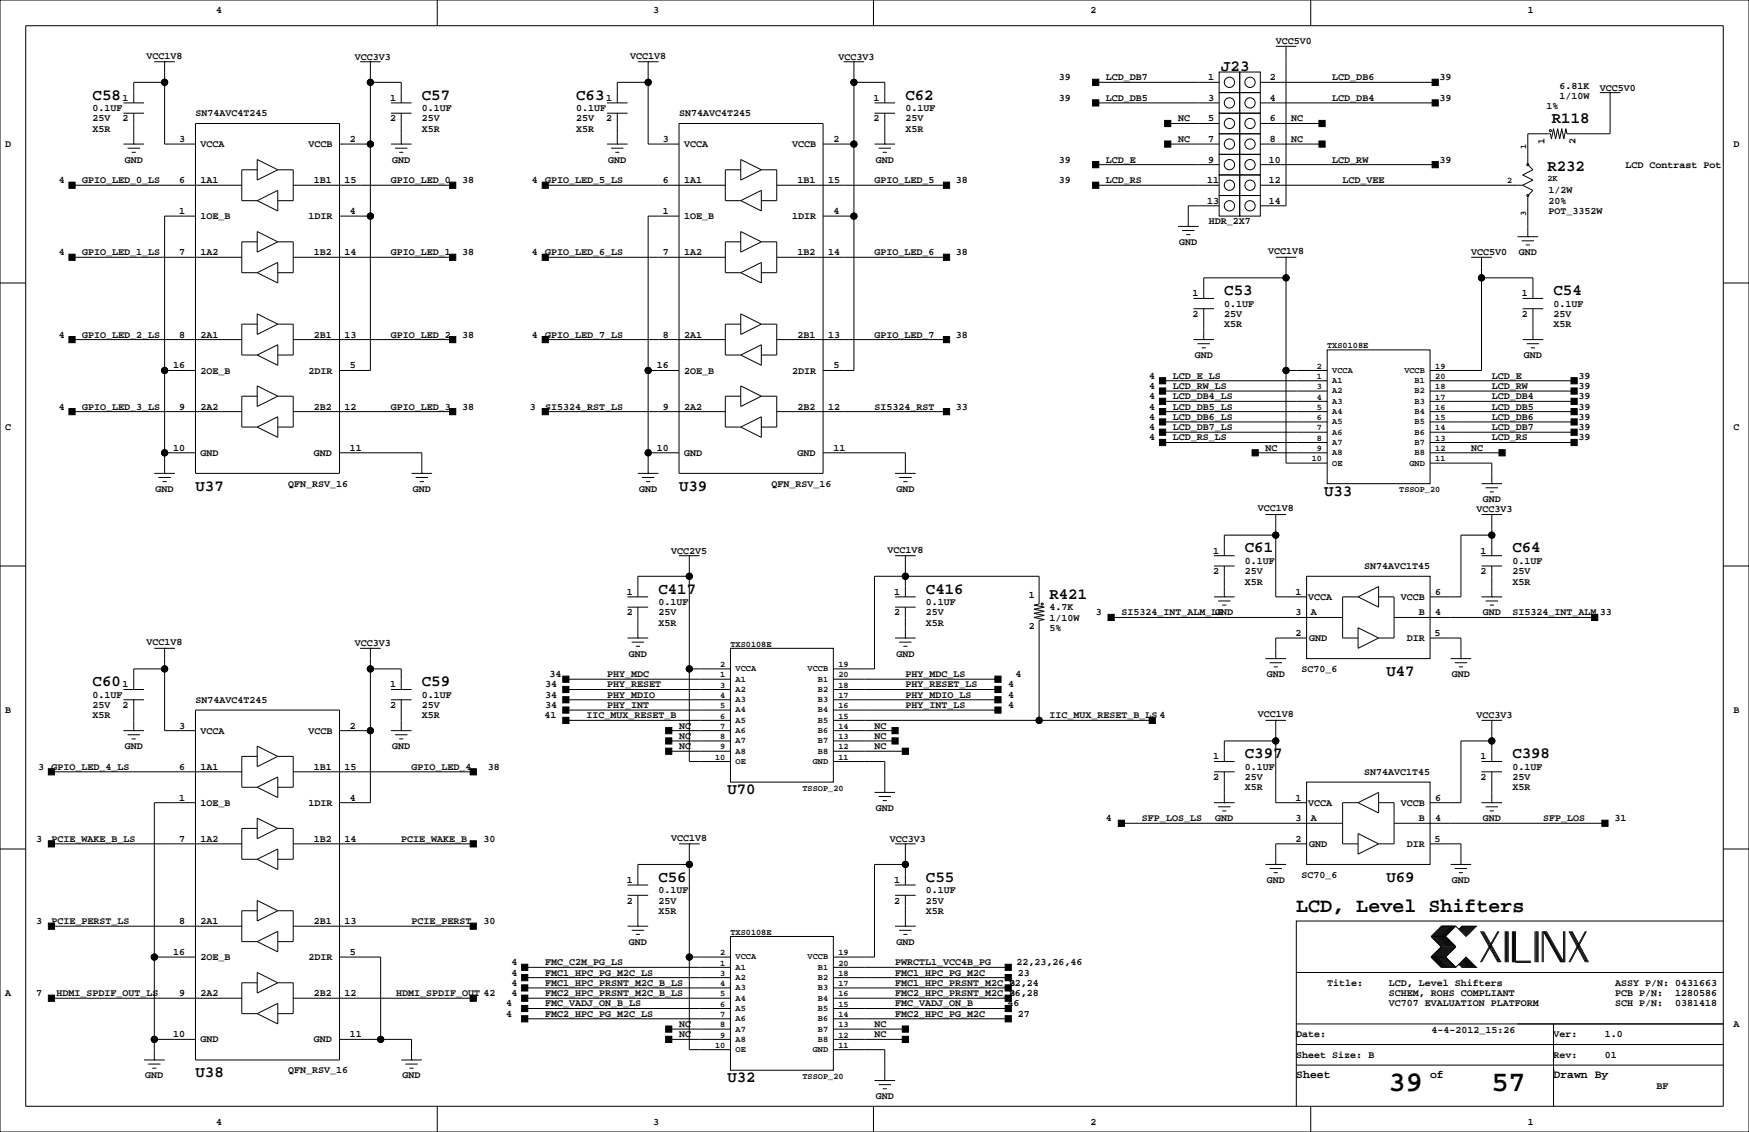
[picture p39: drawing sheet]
<svg xmlns="http://www.w3.org/2000/svg" width="432mm" height="279mm" viewBox="0 0 432 279" stroke-linecap="round" stroke-linejoin="round" font-family="sans-serif">
<defs><g id="words">
<g font-size="7.1">
<text x="342.8" y="269.3">39</text>
<text x="368.2" y="269.3">57</text>
</g>
<text font-size="4.9" x="320" y="225.1">LCD, Level Shifters</text>
<g font-size="3.9">
<text x="301.5" y="17.5">J23</text>
<text x="22.9" y="24.6">C58</text>
<text x="104.1" y="24.6">C57</text>
<text x="142.2" y="24.6">C63</text>
<text x="223.5" y="24.6">C62</text>
<text x="383.1" y="30.5">R118</text>
<text x="382" y="42.1">R232</text>
<text x="302.3" y="72.9">C53</text>
<text x="383.5" y="72.9">C54</text>
<text x="48.3" y="121.1">U37</text>
<text x="167.6" y="121.1">U39</text>
<text x="326.9" y="122.4">U33</text>
<text x="307.3" y="136.4">C61</text>
<text x="373.4" y="136.4">C64</text>
<text x="162.6" y="146.5">C417</text>
<text x="228.6" y="146.5">C416</text>
<text x="259.1" y="147.8">R421</text>
<text x="342.3" y="166.8">U47</text>
<text x="22.9" y="169.4">C60</text>
<text x="104.1" y="169.4">C59</text>
<text x="307.3" y="187.2">C397</text>
<text x="373.4" y="187.2">C398</text>
<text x="179.6" y="196.1">U70</text>
<text x="162.6" y="217.6">C56</text>
<text x="228.6" y="217.6">C55</text>
<text x="342.3" y="217.6">U69</text>
<text x="48.3" y="265.9">U38</text>
<text x="179.6" y="267.2">U32</text>
</g>
<g font-size="2.8">
<text x="320" y="266.1">Sheet</text>
<text x="353.1" y="266.1">of</text>
<text x="383.5" y="266.1">Drawn By</text>
</g>
<g font-size="2.5">
<text x="53.3" y="3.3">4</text>
<text x="161.3" y="3.3">3</text>
<text x="269.2" y="3.3">2</text>
<text x="377.2" y="3.3">1</text>
<text x="315" y="10.9">VCC5V0</text>
<text x="36.2" y="14.5">VCC1V8</text>
<text x="87.6" y="14.7">VCC3V3</text>
<text x="155.6" y="14.5">VCC1V8</text>
<text x="207" y="14.7">VCC3V3</text>
<text x="261.4" y="19.8">39</text>
<text x="273.1" y="19.8">LCD_DB7</text>
<text x="298.2" y="19.8">1</text>
<text x="313.5" y="19.8">2</text>
<text x="328.9" y="19.8">LCD_DB6</text>
<text x="355.4" y="19.8">39</text>
<text x="385" y="21.9">6.81K</text>
<text x="395" y="22.4">VCC5V0</text>
<text x="22.9" y="27.4">0.1UF</text>
<text x="22.9" y="30">25V</text>
<text x="30.3" y="24.9">1</text>
<text x="30.3" y="30">2</text>
<text x="48.3" y="28.7">SN74AVC4T245</text>
<text x="96.3" y="30">2</text>
<text x="96.3" y="24.9">1</text>
<text x="104.1" y="30">25V</text>
<text x="104.1" y="27.4">0.1UF</text>
<text x="142.2" y="27.4">0.1UF</text>
<text x="142.2" y="30">25V</text>
<text x="149.6" y="24.9">1</text>
<text x="149.6" y="30">2</text>
<text x="167.6" y="28.7">SN74AVC4T245</text>
<text x="215.7" y="30">2</text>
<text x="215.7" y="24.9">1</text>
<text x="223.5" y="30">25V</text>
<text x="223.5" y="27.4">0.1UF</text>
<text x="261.4" y="24.9">39</text>
<text x="273.1" y="24.9">LCD_DB5</text>
<text x="290.8" y="30">NC</text>
<text x="298.2" y="30">5</text>
<text x="298.2" y="24.9">3</text>
<text x="313.5" y="30">6</text>
<text x="313.5" y="24.9">4</text>
<text x="318.8" y="30">NC</text>
<text x="328.9" y="24.9">LCD_DB4</text>
<text x="355.4" y="24.9">39</text>
<text x="381.8" y="27">1%</text>
<text x="385" y="24.5">1/10W</text>
<text x="22.9" y="32.5">X5R</text>
<text x="44.2" y="35.1">3</text>
<text x="86.4" y="35.1">2</text>
<text x="104.1" y="32.5">X5R</text>
<text x="142.2" y="32.5">X5R</text>
<text x="163.6" y="35.1">3</text>
<text x="205.7" y="35.1">2</text>
<text x="223.5" y="32.5">X5R</text>
<text x="290.8" y="35.1">NC</text>
<text x="298.2" y="35.1">7</text>
<text x="313.5" y="35.1">8</text>
<text x="318.8" y="35.1">NC</text>
<text x="381.3" y="35.6" transform="rotate(-90 381.3 35.6)">1</text>
<text x="389" y="35.6" transform="rotate(-90 389 35.6)">2</text>
<text x="1.3" y="36.3">D</text>
<text x="30.8" y="40.1">GND</text>
<text x="49.5" y="36.3">VCCA</text>
<text x="76.2" y="36.3">VCCB</text>
<text x="96.8" y="40.1">GND</text>
<text x="150.2" y="40.1">GND</text>
<text x="168.9" y="36.3">VCCA</text>
<text x="195.6" y="36.3">VCCB</text>
<text x="216.2" y="40.1">GND</text>
<text x="261.4" y="40.1">39</text>
<text x="273.1" y="40.1">LCD_E</text>
<text x="298.2" y="40.1">9</text>
<text x="313.3" y="40.1">10</text>
<text x="328.9" y="40.1">LCD_RW</text>
<text x="355.4" y="40.1">39</text>
<text x="401.3" y="41.4">LCD Contrast Pot</text>
<text x="428" y="36.3">D</text>
<text x="14.5" y="45.2">4</text>
<text x="20.3" y="45.2">GPIO_LED_0_LS</text>
<text x="44.2" y="45.2">6</text>
<text x="49.5" y="45.2">1A1</text>
<text x="77.5" y="45.2">1B1</text>
<text x="85.1" y="45.2">15</text>
<text x="96.5" y="45.2">GPIO_LED_0</text>
<text x="114.1" y="45.2">38</text>
<text x="131.3" y="45.2">4</text>
<text x="134.6" y="45.2">GPIO_LED_5_LS</text>
<text x="163.6" y="45.2">6</text>
<text x="168.9" y="45.2">1A1</text>
<text x="196.8" y="45.2">1B1</text>
<text x="204.5" y="45.2">15</text>
<text x="215.9" y="45.2">GPIO_LED_5</text>
<text x="236" y="45.2">38</text>
<text x="261.4" y="45.2">39</text>
<text x="273.1" y="45.2">LCD_RS</text>
<text x="298" y="45.2">11</text>
<text x="313.3" y="45.2">12</text>
<text x="331.5" y="45.2">LCD_VEE</text>
<text x="382.3" y="47.8">1/2W</text>
<text x="44.2" y="52.8">1</text>
<text x="86.4" y="52.8">4</text>
<text x="163.6" y="52.8">1</text>
<text x="205.7" y="52.8">4</text>
<text x="298" y="50.3">13</text>
<text x="313.3" y="50.3">14</text>
<text x="382.3" y="50.3">20%</text>
<text x="382.3" y="52.8">POT_3352W</text>
<text x="49.5" y="54.1">1OE_B</text>
<text x="76.2" y="54.1">1DIR</text>
<text x="168.9" y="54.1">1OE_B</text>
<text x="195.6" y="54.1">1DIR</text>
<text x="298.5" y="55.4">HDR_2X7</text>
<text x="14.5" y="63">4</text>
<text x="20.3" y="63">GPIO_LED_1_LS</text>
<text x="44.2" y="63">7</text>
<text x="49.5" y="63">1A2</text>
<text x="77.5" y="63">1B2</text>
<text x="85.1" y="63">14</text>
<text x="96.5" y="63">GPIO_LED_1</text>
<text x="114.1" y="63">38</text>
<text x="131.3" y="63">4</text>
<text x="134.6" y="63">GPIO_LED_6_LS</text>
<text x="163.6" y="63">7</text>
<text x="168.9" y="63">1A2</text>
<text x="196.8" y="63">1B2</text>
<text x="204.5" y="63">14</text>
<text x="215.9" y="63">GPIO_LED_6</text>
<text x="236" y="63">38</text>
<text x="291.1" y="60.5">GND</text>
<text x="313.1" y="62.7">VCC1V8</text>
<text x="363.2" y="63">VCC5V0</text>
<text x="375" y="63">GND</text>
<text x="294.4" y="73.2">1</text>
<text x="302.3" y="75.7">0.1UF</text>
<text x="375.7" y="73.2">1</text>
<text x="383.5" y="75.7">0.1UF</text>
<text x="14.5" y="83.3">4</text>
<text x="20.3" y="83.3">GPIO_LED_2_LS</text>
<text x="44.2" y="83.3">8</text>
<text x="49.5" y="83.3">2A1</text>
<text x="77.5" y="83.3">2B1</text>
<text x="85.1" y="83.3">13</text>
<text x="96.5" y="83.3">GPIO_LED_2</text>
<text x="114.1" y="83.3">38</text>
<text x="131.3" y="83.3">4</text>
<text x="134.6" y="83.3">GPIO_LED_7_LS</text>
<text x="163.6" y="83.3">8</text>
<text x="168.9" y="83.3">2A1</text>
<text x="196.8" y="83.3">2B1</text>
<text x="204.5" y="83.3">13</text>
<text x="215.9" y="83.3">GPIO_LED_7</text>
<text x="236" y="83.3">38</text>
<text x="294.4" y="78.2">2</text>
<text x="302.3" y="80.8">X5R</text>
<text x="302.3" y="78.2">25V</text>
<text x="375.7" y="78.2">2</text>
<text x="383.5" y="78.2">25V</text>
<text x="383.5" y="80.8">X5R</text>
<text x="295" y="88.4">GND</text>
<text x="376.2" y="88.4">GND</text>
<text x="42.8" y="90.9">16</text>
<text x="49.5" y="92.2">2OE_B</text>
<text x="76.2" y="92.2">2DIR</text>
<text x="86.4" y="90.9">5</text>
<text x="162.1" y="90.9">16</text>
<text x="168.9" y="92.2">2OE_B</text>
<text x="195.6" y="92.2">2DIR</text>
<text x="205.7" y="90.9">5</text>
<text x="283.7" y="93.5">4</text>
<text x="289.6" y="93.5">LCD_E_LS</text>
<text x="368.3" y="93.5">LCD_E</text>
<text x="389.7" y="93.5">39</text>
<text x="14.5" y="101.1">4</text>
<text x="20.3" y="101.1">GPIO_LED_3_LS</text>
<text x="44.2" y="101.1">9</text>
<text x="49.5" y="101.1">2A2</text>
<text x="77.5" y="101.1">2B2</text>
<text x="85.1" y="101.1">12</text>
<text x="96.5" y="101.1">GPIO_LED_3</text>
<text x="114.1" y="101.1">38</text>
<text x="130.8" y="101.1">3</text>
<text x="134.6" y="101.1">SI5324_RST_LS</text>
<text x="163.6" y="101.1">9</text>
<text x="168.9" y="101.1">2A2</text>
<text x="196.8" y="101.1">2B2</text>
<text x="204.5" y="101.1">12</text>
<text x="215.9" y="101.1">SI5324_RST</text>
<text x="236" y="101.1">33</text>
<text x="283.7" y="96">4</text>
<text x="283.7" y="98.6">4</text>
<text x="283.7" y="101.1">4</text>
<text x="289.6" y="96">LCD_RW_LS</text>
<text x="289.6" y="98.6">LCD_DB4_LS</text>
<text x="289.6" y="101.1">LCD_DB5_LS</text>
<text x="368.3" y="101.1">LCD_DB5</text>
<text x="368.3" y="98.6">LCD_DB4</text>
<text x="368.3" y="96">LCD_RW</text>
<text x="389.7" y="101.1">39</text>
<text x="389.7" y="98.6">39</text>
<text x="389.7" y="96">39</text>
<text x="1.3" y="106.2">C</text>
<text x="283.7" y="103.6">4</text>
<text x="283.7" y="106.2">4</text>
<text x="289.6" y="103.6">LCD_DB6_LS</text>
<text x="289.6" y="106.2">LCD_DB7_LS</text>
<text x="368.3" y="106.2">LCD_DB7</text>
<text x="368.3" y="103.6">LCD_DB6</text>
<text x="389.7" y="106.2">39</text>
<text x="389.7" y="103.6">39</text>
<text x="428" y="106.2">C</text>
<text x="42.8" y="111.3">10</text>
<text x="49.5" y="112.5">GND</text>
<text x="77.5" y="112.5">GND</text>
<text x="86.4" y="111.3">11</text>
<text x="162.1" y="111.3">10</text>
<text x="168.9" y="112.5">GND</text>
<text x="196.8" y="112.5">GND</text>
<text x="205.7" y="111.3">11</text>
<text x="283.7" y="108.7">4</text>
<text x="289.6" y="108.7">LCD_RS_LS</text>
<text x="312.4" y="111.3">NC</text>
<text x="363.2" y="111.3">NC</text>
<text x="368.3" y="108.7">LCD_RS</text>
<text x="389.7" y="108.7">39</text>
<text x="38.4" y="121.4">GND</text>
<text x="71.1" y="120.1">QFN_RSV_16</text>
<text x="101.9" y="121.4">GND</text>
<text x="157.8" y="121.4">GND</text>
<text x="190.5" y="120.1">QFN_RSV_16</text>
<text x="221.3" y="121.4">GND</text>
<text x="366.1" y="124">GND</text>
<text x="310.5" y="126.2">VCC1V8</text>
<text x="364.5" y="126.5">VCC3V3</text>
<text x="165.7" y="136.7">VCC2V5</text>
<text x="219.1" y="136.4">VCC1V8</text>
<text x="299.5" y="136.7">1</text>
<text x="365.5" y="136.7">1</text>
<text x="299.5" y="141.7">2</text>
<text x="307.3" y="139.2">0.1UF</text>
<text x="307.3" y="141.7">25V</text>
<text x="336.8" y="140.5">SN74AVC1T45</text>
<text x="365.5" y="141.7">2</text>
<text x="373.4" y="141.7">25V</text>
<text x="373.4" y="139.2">0.1UF</text>
<text x="154.7" y="146.8">1</text>
<text x="162.6" y="149.4">0.1UF</text>
<text x="220.8" y="146.8">1</text>
<text x="228.6" y="149.4">0.1UF</text>
<text x="254" y="147.7">1</text>
<text x="307.3" y="144.3">X5R</text>
<text x="319.8" y="146.8">1</text>
<text x="323" y="148.1">VCCA</text>
<text x="345.9" y="148.1">VCCB</text>
<text x="354.3" y="146.8">6</text>
<text x="373.4" y="144.3">X5R</text>
<text x="154.7" y="151.9">2</text>
<text x="162.6" y="151.9">25V</text>
<text x="162.6" y="154.4">X5R</text>
<text x="220.8" y="151.9">2</text>
<text x="228.6" y="154.4">X5R</text>
<text x="228.6" y="151.9">25V</text>
<text x="254" y="155.3">2</text>
<text x="259.1" y="155.7">5%</text>
<text x="259.1" y="153.2">1/10W</text>
<text x="259.1" y="150.6">4.7K</text>
<text x="270.5" y="151.9">3</text>
<text x="276.9" y="151.9">SI5324_INT_ALM_LS</text>
<text x="300" y="151.9">GND</text>
<text x="319.8" y="151.9">3</text>
<text x="323.6" y="151.9">A</text>
<text x="350.3" y="151.9">B</text>
<text x="354.3" y="151.9">4</text>
<text x="366.1" y="151.9">GND</text>
<text x="373.4" y="151.9">SI5324_INT_ALM 33</text>
<text x="36.2" y="159.3">VCC1V8</text>
<text x="87.6" y="159.5">VCC3V3</text>
<text x="319.8" y="157">2</text>
<text x="323.2" y="158.2">GND</text>
<text x="347.3" y="158.2">DIR</text>
<text x="354.1" y="157">5</text>
<text x="135.7" y="167.1">34</text>
<text x="149.9" y="167.1">PHY_MDC</text>
<text x="155.3" y="162.1">GND</text>
<text x="221.3" y="162.1">GND</text>
<text x="223.5" y="167.1">PHY_MDC_LS</text>
<text x="250.7" y="167.1">4</text>
<text x="312.7" y="167.1">GND</text>
<text x="321.3" y="165.9">SC70_6</text>
<text x="358.5" y="167.1">GND</text>
<text x="22.9" y="172.2">0.1UF</text>
<text x="30.3" y="169.7">1</text>
<text x="48.3" y="173.5">SN74AVC4T245</text>
<text x="96.3" y="169.7">1</text>
<text x="104.1" y="172.2">0.1UF</text>
<text x="134.6" y="169.7">34</text>
<text x="134.6" y="172.2">34</text>
<text x="149.9" y="169.7">PHY_RESET</text>
<text x="149.9" y="172.2">PHY_MDIO</text>
<text x="223.5" y="172.2">PHY_MDIO_LS</text>
<text x="223.5" y="169.7">PHY_RESET_LS</text>
<text x="248.9" y="172.2">4</text>
<text x="248.9" y="169.7">4</text>
<text x="1.3" y="176">B</text>
<text x="22.9" y="174.8">25V</text>
<text x="22.9" y="177.3">X5R</text>
<text x="30.3" y="174.8">2</text>
<text x="44.2" y="179.8">3</text>
<text x="86.4" y="179.8">2</text>
<text x="96.3" y="174.8">2</text>
<text x="104.1" y="177.3">X5R</text>
<text x="104.1" y="174.8">25V</text>
<text x="134.4" y="177.3">41</text>
<text x="134.6" y="174.8">34</text>
<text x="144.8" y="177.3">IIC_MUX_RESET_B</text>
<text x="149.9" y="174.8">PHY_INT</text>
<text x="167.6" y="179.8">NC</text>
<text x="215.9" y="179.8">NC</text>
<text x="223.5" y="174.8">PHY_INT_LS</text>
<text x="248.9" y="174.8">4</text>
<text x="259.1" y="177.3">IIC_MUX_RESET_B_LS 4</text>
<text x="310.5" y="177">VCC1V8</text>
<text x="364.5" y="177.3">VCC3V3</text>
<text x="428" y="176">B</text>
<text x="30.8" y="184.9">GND</text>
<text x="49.5" y="181.1">VCCA</text>
<text x="76.2" y="181.1">VCCB</text>
<text x="96.8" y="184.9">GND</text>
<text x="167.6" y="182.4">NC</text>
<text x="167.6" y="184.9">NC</text>
<text x="215.9" y="184.9">NC</text>
<text x="215.9" y="182.4">NC</text>
<text x="9.4" y="190">3</text>
<text x="12.7" y="190">GPIO_LED_4_LS</text>
<text x="44.2" y="190">6</text>
<text x="49.5" y="190">1A1</text>
<text x="77.5" y="190">1B1</text>
<text x="85.1" y="190">15</text>
<text x="101.6" y="190">GPIO_LED_4</text>
<text x="120.4" y="190">38</text>
<text x="299.5" y="187.5">1</text>
<text x="307.3" y="190">0.1UF</text>
<text x="336.8" y="191.3">SN74AVC1T45</text>
<text x="365.5" y="187.5">1</text>
<text x="373.4" y="190">0.1UF</text>
<text x="44.2" y="197.6">1</text>
<text x="86.4" y="197.6">4</text>
<text x="299.5" y="192.5">2</text>
<text x="307.3" y="195.1">X5R</text>
<text x="307.3" y="192.5">25V</text>
<text x="319.8" y="197.6">1</text>
<text x="354.3" y="197.6">6</text>
<text x="365.5" y="192.5">2</text>
<text x="373.4" y="192.5">25V</text>
<text x="373.4" y="195.1">X5R</text>
<text x="49.5" y="198.9">1OE_B</text>
<text x="76.2" y="198.9">1DIR</text>
<text x="216.2" y="200.2">GND</text>
<text x="273.1" y="202.7">4</text>
<text x="281.9" y="202.7">SFP_LOS_LS</text>
<text x="300" y="202.7">GND</text>
<text x="319.8" y="202.7">3</text>
<text x="323" y="198.9">VCCA</text>
<text x="323.6" y="202.7">A</text>
<text x="345.9" y="198.9">VCCB</text>
<text x="350.3" y="202.7">B</text>
<text x="354.3" y="202.7">4</text>
<text x="366.1" y="202.7">GND</text>
<text x="381" y="202.7">SFP_LOS</text>
<text x="398.6" y="202.7">31</text>
<text x="8.9" y="207.8">3</text>
<text x="12.7" y="207.8">PCIE_WAKE_B_LS</text>
<text x="44.2" y="207.8">7</text>
<text x="49.5" y="207.8">1A2</text>
<text x="77.5" y="207.8">1B2</text>
<text x="85.1" y="207.8">14</text>
<text x="99.1" y="207.8">PCIE_WAKE_B</text>
<text x="119.4" y="207.8">30</text>
<text x="165.7" y="207.5">VCC1V8</text>
<text x="219.7" y="207.8">VCC3V3</text>
<text x="319.8" y="207.8">2</text>
<text x="323.2" y="209">GND</text>
<text x="347.3" y="209">DIR</text>
<text x="354.1" y="207.8">5</text>
<text x="154.7" y="217.9">1</text>
<text x="162.6" y="220.5">0.1UF</text>
<text x="220.8" y="217.9">1</text>
<text x="228.6" y="220.5">0.1UF</text>
<text x="312.7" y="217.9">GND</text>
<text x="321.3" y="216.7">SC70_6</text>
<text x="358.5" y="217.9">GND</text>
<text x="154.7" y="223">2</text>
<text x="162.6" y="223">25V</text>
<text x="162.6" y="225.6">X5R</text>
<text x="220.8" y="223">2</text>
<text x="228.6" y="225.6">X5R</text>
<text x="228.6" y="223">25V</text>
<text x="8.9" y="228.1">3</text>
<text x="12.7" y="228.1">PCIE_PERST_LS</text>
<text x="44.2" y="228.1">8</text>
<text x="49.5" y="228.1">2A1</text>
<text x="77.5" y="228.1">2B1</text>
<text x="85.1" y="228.1">13</text>
<text x="101.6" y="228.1">PCIE_PERST</text>
<text x="119.4" y="228.1">30</text>
<text x="155.3" y="233.2">GND</text>
<text x="221.3" y="233.2">GND</text>
<text x="42.8" y="235.7">16</text>
<text x="49.5" y="237">2OE_B</text>
<text x="76.2" y="237">2DIR</text>
<text x="86.4" y="235.7">5</text>
<text x="126.3" y="238.3">4</text>
<text x="134.6" y="238.3">FMC_C2M_PG_LS</text>
<text x="221" y="238.3">PWRCTL1_VCC4B_PG</text>
<text x="250.9" y="238.3">22,23,26,46</text>
<text x="1.3" y="245.9">A</text>
<text x="8.9" y="245.9">7</text>
<text x="14" y="245.9">HDMI_SPDIF_OUT_LS</text>
<text x="44.2" y="245.9">9</text>
<text x="49.5" y="245.9">2A2</text>
<text x="77.5" y="245.9">2B2</text>
<text x="85.1" y="245.9">12</text>
<text x="97.8" y="245.9">HDMI_SPDIF_OUT 42</text>
<text x="126.3" y="243.3">4</text>
<text x="126.3" y="245.9">4</text>
<text x="126.3" y="240.8">4</text>
<text x="134.6" y="243.3">FMC1_HPC_PRSNT_M2C_B_LS</text>
<text x="134.6" y="245.9">FMC2_HPC_PRSNT_M2C_B_LS</text>
<text x="134.6" y="240.8">FMC1_HPC_PG_M2C_LS</text>
<text x="221" y="245.9">FMC2_HPC_PRSNT_M2C_B</text>
<text x="221" y="243.3">FMC1_HPC_PRSNT_M2C_B</text>
<text x="221" y="240.8">FMC1_HPC_PG_M2C</text>
<text x="249" y="245.9">26,28</text>
<text x="249" y="243.3">22,24</text>
<text x="251.2" y="240.8">23</text>
<text x="327.7" y="243.3">Title:</text>
<text x="342.9" y="245.9">SCHEM, ROHS COMPLIANT</text>
<text x="342.9" y="243.3">LCD, Level Shifters</text>
<text x="398.8" y="243.3">ASSY P/N: 0431663</text>
<text x="398.8" y="245.9">PCB P/N:</text>
<text x="413.6" y="245.9">1280586</text>
<text x="125" y="251">4</text>
<text x="125" y="248.4">4</text>
<text x="134.6" y="251">FMC2_HPC_PG_M2C_LS</text>
<text x="134.6" y="248.4">FMC_VADJ_ON_B_LS</text>
<text x="221" y="248.4">FMC_VADJ_ON_B</text>
<text x="221" y="251">FMC2_HPC_PG_M2C</text>
<text x="248.7" y="248.4">46</text>
<text x="251.2" y="251">27</text>
<text x="342.9" y="248.4">VC707 EVALUATION PLATFORM</text>
<text x="398.8" y="248.4">SCH P/N:</text>
<text x="413.6" y="248.4">0381418</text>
<text x="42.8" y="256">10</text>
<text x="49.5" y="257.3">GND</text>
<text x="77.5" y="257.3">GND</text>
<text x="86.4" y="256">11</text>
<text x="167.6" y="253.5">NC</text>
<text x="167.6" y="256">NC</text>
<text x="215.9" y="253.5">NC</text>
<text x="215.9" y="256">NC</text>
<text x="320" y="256">Date:</text>
<text x="353.4" y="255">4-4-2012_15:26</text>
<text x="383.5" y="256">Ver:</text>
<text x="396.2" y="256">1.0</text>
<text x="428" y="253.5">A</text>
<text x="320" y="261.1">Sheet Size: B</text>
<text x="383.5" y="261.1">Rev:</text>
<text x="396.2" y="261.1">01</text>
<text x="35.9" y="266.2">GND</text>
<text x="71.1" y="264.9">QFN_RSV_16</text>
<text x="99.4" y="266.2">GND</text>
<text x="408.9" y="268.7">BF</text>
<text x="216.2" y="271.3">GND</text>
<text x="53.3" y="277.6">4</text>
<text x="161.3" y="277.6">3</text>
<text x="269.2" y="277.6">2</text>
<text x="377.2" y="277.6">1</text>
</g>
<g font-size="2.1">
<text x="376.8" y="36.8" transform="rotate(-90 376.8 36.8)">1</text>
<text x="372.1" y="45.3">2</text>
<text x="382" y="44.8">2K</text>
<text x="376.8" y="53.3" transform="rotate(-90 376.8 53.3)">3</text>
<text x="327.7" y="85.9">TXS0108E</text>
<text x="325.1" y="93.5">1</text>
<text x="325.1" y="91">2</text>
<text x="328.9" y="94.6">A1</text>
<text x="328.9" y="92">VCCA</text>
<text x="346.7" y="92">VCCB</text>
<text x="349.2" y="94.6">B1</text>
<text x="354.3" y="91">19</text>
<text x="354.3" y="93.5">20</text>
<text x="325.1" y="98.6">4</text>
<text x="325.1" y="101.2">5</text>
<text x="325.1" y="96.1">3</text>
<text x="328.9" y="99.7">A3</text>
<text x="328.9" y="97.1">A2</text>
<text x="349.2" y="97.1">B2</text>
<text x="349.2" y="99.7">B3</text>
<text x="354.3" y="96.1">18</text>
<text x="354.3" y="98.6">17</text>
<text x="354.3" y="101.2">16</text>
<text x="325.1" y="103.7">6</text>
<text x="325.1" y="106.2">7</text>
<text x="328.9" y="102.2">A4</text>
<text x="328.9" y="104.7">A5</text>
<text x="328.9" y="107.3">A6</text>
<text x="349.2" y="102.2">B4</text>
<text x="349.2" y="107.3">B6</text>
<text x="349.2" y="104.7">B5</text>
<text x="354.3" y="106.2">14</text>
<text x="354.3" y="103.7">15</text>
<text x="323.8" y="113.9">10</text>
<text x="325.1" y="111.3">9</text>
<text x="325.1" y="108.8">8</text>
<text x="328.9" y="112.4">A8</text>
<text x="328.9" y="109.8">A7</text>
<text x="349.2" y="109.8">B7</text>
<text x="349.2" y="112.4">B8</text>
<text x="354.3" y="108.8">13</text>
<text x="354.3" y="113.9">11</text>
<text x="354.3" y="111.3">12</text>
<text x="328.9" y="114.9">OE</text>
<text x="348" y="114.9">GND</text>
<text x="345.4" y="121.5">TSSOP_20</text>
<text x="180.3" y="159.6">TXS0108E</text>
<text x="177.8" y="167.2">1</text>
<text x="177.8" y="164.7">2</text>
<text x="181.6" y="165.7">VCCA</text>
<text x="199.4" y="165.7">VCCB</text>
<text x="207" y="164.7">19</text>
<text x="207" y="167.2">20</text>
<text x="177.8" y="172.3">4</text>
<text x="177.8" y="169.7">3</text>
<text x="181.6" y="173.3">A3</text>
<text x="181.6" y="168.2">A1</text>
<text x="181.6" y="170.8">A2</text>
<text x="201.9" y="168.2">B1</text>
<text x="201.9" y="170.8">B2</text>
<text x="201.9" y="173.3">B3</text>
<text x="207" y="169.7">18</text>
<text x="207" y="172.3">17</text>
<text x="177.8" y="174.8">5</text>
<text x="177.8" y="177.4">6</text>
<text x="177.8" y="179.9">7</text>
<text x="181.6" y="175.9">A4</text>
<text x="181.6" y="178.4">A5</text>
<text x="201.9" y="175.9">B4</text>
<text x="201.9" y="178.4">B5</text>
<text x="207" y="174.8">16</text>
<text x="207" y="179.9">14</text>
<text x="207" y="177.4">15</text>
<text x="177.8" y="185">9</text>
<text x="177.8" y="182.4">8</text>
<text x="181.6" y="183.5">A7</text>
<text x="181.6" y="180.9">A6</text>
<text x="201.9" y="180.9">B6</text>
<text x="201.9" y="183.5">B7</text>
<text x="207" y="182.4">13</text>
<text x="207" y="185">12</text>
<text x="176.5" y="187.5">10</text>
<text x="181.6" y="186">A8</text>
<text x="181.6" y="188.6">OE</text>
<text x="200.7" y="188.6">GND</text>
<text x="201.9" y="186">B8</text>
<text x="207" y="187.5">11</text>
<text x="198.1" y="195.1">TSSOP_20</text>
<text x="180.3" y="230.7">TXS0108E</text>
<text x="177.8" y="238.3">1</text>
<text x="177.8" y="235.8">2</text>
<text x="181.6" y="239.4">A1</text>
<text x="181.6" y="236.8">VCCA</text>
<text x="199.4" y="236.8">VCCB</text>
<text x="201.9" y="239.4">B1</text>
<text x="207" y="235.8">19</text>
<text x="207" y="238.3">20</text>
<text x="177.8" y="243.4">4</text>
<text x="177.8" y="245.9">5</text>
<text x="177.8" y="240.9">3</text>
<text x="181.6" y="244.4">A3</text>
<text x="181.6" y="241.9">A2</text>
<text x="201.9" y="241.9">B2</text>
<text x="201.9" y="244.4">B3</text>
<text x="207" y="240.9">18</text>
<text x="207" y="243.4">17</text>
<text x="207" y="245.9">16</text>
<text x="177.8" y="248.5">6</text>
<text x="177.8" y="251">7</text>
<text x="181.6" y="247">A4</text>
<text x="181.6" y="249.5">A5</text>
<text x="201.9" y="247">B4</text>
<text x="201.9" y="249.5">B5</text>
<text x="207" y="251">14</text>
<text x="207" y="248.5">15</text>
<text x="177.8" y="256.1">9</text>
<text x="177.8" y="253.6">8</text>
<text x="181.6" y="257.1">A8</text>
<text x="181.6" y="254.6">A7</text>
<text x="181.6" y="252.1">A6</text>
<text x="201.9" y="252.1">B6</text>
<text x="201.9" y="254.6">B7</text>
<text x="201.9" y="257.1">B8</text>
<text x="207" y="253.6">13</text>
<text x="207" y="256.1">12</text>
<text x="176.5" y="258.6">10</text>
<text x="181.6" y="259.7">OE</text>
<text x="200.7" y="259.7">GND</text>
<text x="207" y="258.6">11</text>
<text x="198.1" y="266.3">TSSOP_20</text>
</g>
</g></defs>
<g fill="none" stroke="#000" stroke-width=".25">
<path d="M0 0h431.8v279.4h-431.8zM6.3 6.4h419.1v266.6h-419.1zM38.1 15.2h5.1M40.6 15.2h.1M40.6 15.2v20.4h7.7M88.9 15.2h5.1M91.4 15.2h.1M91.4 15.2v76.2h-7.6M107.9 0v6.4M157.5 15.2h5.1M160 15.2h.1M160 15.2v20.4h7.6"/>
<path d="M208.3 15.2h5.1M210.8 15.2h.1M210.8 15.2v76.2h-7.6M215.6 0v6.4M301 17.8h5.1v5.1h-5.1zM306.1 17.8h5v5.1h-5zM315 11.4h5M317.5 11.4h.1M317.5 11.4v39.4h-6.4M323.6 0v6.4M30.5 35.6h5.1M30.5 27.9h5.1"/>
<path d="M30.5 25.4h5.1M31.5 36.6h3M32.5 37.6h1M33 35.6h.1M33 27.9v7.7M40.6 20.3h-7.6v5.1M48.3 30.5h35.5v86.3h-35.5zM63.5 39.4l5.1 2.5-5.1 2.5zM83.8 35.6h7.6M91.4 20.3h7.7v5.1M96.5 35.6h5.1M96.5 27.9h5.1"/>
<path d="M96.5 25.4h5.1M97.5 36.6h3.1M98.6 37.6h1M99.1 35.6h.1M99.1 27.9v7.7M149.9 35.6h5M149.9 27.9h5M149.9 25.4h5M150.9 36.6h3M151.9 37.6h1M152.4 35.6h.1M152.4 27.9v7.7"/>
<path d="M160 20.3h-7.6v5.1M167.6 30.5h35.6v86.3h-35.6zM182.9 39.4l5.1 2.5-5.1 2.5zM203.2 35.6h7.6M210.8 20.3h7.6v5.1M215.9 35.6h5.1M215.9 27.9h5.1M215.9 25.4h5.1M216.9 36.6h3.1M217.9 37.6h1M218.4 35.6h.1M218.4 27.9v7.7"/>
<path d="M270.5 20.3h30.5M270.5 25.4h30.5M288.3 35.6h12.7M288.3 30.5h12.7M301 22.9h5.1v5h-5.1zM301 27.9h5.1v5.1h-5.1zM301 33h5.1v5.1h-5.1zM301 38.1h5.1v5.1h-5.1zM306.1 22.9h5v5h-5zM306.1 27.9h5v5.1h-5zM306.1 33h5v5.1h-5zM306.1 38.1h5v5.1h-5z"/>
<path d="M311.1 20.3h43.2M311.1 35.6h15.3M311.1 25.4h43.2M311.1 30.5h15.3M395 22.9h5M397.5 22.9h.1M397.5 22.9v10.1h-10.7l-.2-1.2-.5 2.5-.5-2.5-.5 2.5-.5-2.5-.6 2.5-.5-2.5-.5 2.5-.2-1.3h-5.6v7.6l1.3 1.3-2.6 1.3 2.6 1.2-2.6 1.3M17.8 45.7h41.9M48.3 53.3h-7.7v63.5M63.5 57.2l5.1 2.5-5.1 2.5zM63.5 49.5l5.1-2.5v5.1zM63.5 41.9h-3.8v7.6h3.8"/>
<path d="M63.5 59.7h-3.8v7.6h3.8M68.6 41.9h3.8v7.6h-3.8M68.6 59.7h3.8v7.6h-3.8M72.4 45.7h39.4M83.8 53.3h7.6M134.6 45.7h44.5M167.6 53.3h-7.6v63.5M182.9 59.7h-3.8v7.6h3.8M182.9 41.9h-3.8v7.6h3.8M182.9 57.2l5.1 2.5-5.1 2.5zM182.9 49.5l5.1-2.5v5.1zM188 59.7h3.8v7.6h-3.8"/>
<path d="M188 41.9h3.8v7.6h-3.8M191.8 45.7h41.9M203.2 53.3h7.6M270.5 45.7h30.5M270.5 40.6h30.5M290.8 55.9h5.1M291.8 56.9h3.1M292.9 57.9h1M293.4 55.9h.1M301 43.2h5.1v5.1h-5.1zM301 48.3h5.1v5h-5.1zM301 50.8h-7.6v5.1"/>
<path d="M306.1 43.2h5v5.1h-5zM306.1 48.3h5v5h-5zM311.1 45.7h64.8M311.1 40.6h43.2M374.6 58.4h5.1M375.7 59.4h3M375.9 45.7l2.6 1.3-1.3 1.3v10.1M377.2 58.4h.1M0 69.8h6.3M17.8 63.5h41.9M63.5 77.5l5.1 2.5-5.1 2.5zM63.5 67.3l5.1-2.5v5z"/>
<path d="M72.4 63.5h39.4M134.6 63.5h44.5M182.9 77.5l5.1 2.5-5.1 2.5zM182.9 67.3l5.1-2.5v5zM191.8 63.5h41.9M294.6 76.2h5.1M294.6 73.7h5.1M297.2 76.2v7.6M315 63.5h5M317.5 63.5h.1M317.5 63.5v50.8h10.2M317.5 68.6h-20.3v5.1"/>
<path d="M363.2 63.5h5.1M365.8 63.5h.1M365.8 68.6h12.7v5.1M365.8 63.5v27.9h-12.7M375.9 76.2h5.1M375.9 73.7h5.1M376.7 60.5h1M378.5 76.2v7.6M425.4 69.8h6.4M17.8 83.8h41.9M40.6 91.4h7.7M63.5 95.2l5.1 2.6-5.1 2.5z"/>
<path d="M63.5 87.6l5.1-2.5v5.1zM63.5 80h-3.8v7.6h3.8M63.5 97.8h-3.8v7.6h3.8M68.6 80h3.8v7.6h-3.8M68.6 97.8h3.8v7.6h-3.8M72.4 83.8h39.4M134.6 83.8h44.5M160 91.4h7.6M182.9 97.8h-3.8v7.6h3.8M182.9 80h-3.8v7.6h3.8M182.9 87.6l5.1-2.5v5.1zM182.9 95.2l5.1 2.6-5.1 2.5z"/>
<path d="M188 97.8h3.8v7.6h-3.8M188 80h3.8v7.6h-3.8M191.8 83.8h41.9M287 94h40.7M287 96.5h40.7M287 99.1h40.7M294.6 83.8h5.1M295.7 84.8h3M296.7 85.9h1M297.2 83.8h.1M317.5 91.4h10.2M327.7 86.4h25.4v33h-25.4z"/>
<path d="M353.1 94h35.5M353.1 96.5h35.5M353.1 99.1h35.5M375.9 83.8h5.1M376.9 84.8h3.1M378 85.9h1M378.5 83.8h.1M17.8 101.6h41.9M38.1 116.8h5.1M39.1 117.9h3.1M40.1 118.9h1M40.6 116.8h.1"/>
<path d="M40.6 111.8h7.7M63.5 105.4l5.1-2.5v5zM72.4 101.6h39.4M83.8 111.8h20.3v5M101.6 116.8h5.1M102.6 117.9h3.1M103.6 118.9h1M104.1 116.8h.1M134.6 101.6h44.5M157.5 116.8h5.1M158.5 117.9h3M159.5 118.9h1"/>
<path d="M160 116.8h.1M160 111.8h7.6M182.9 105.4l5.1-2.5v5zM191.8 101.6h41.9M203.2 111.8h20.3v5M221 116.8h5.1M222 117.9h3M223 118.9h1M223.5 116.8h.1M287 101.6h40.7M287 104.1h40.7M287 106.7h40.7"/>
<path d="M287 109.2h40.7M309.9 111.8h17.8M353.1 114.3h15.2v5.1M353.1 111.8h17.7M353.1 101.6h35.5M353.1 104.1h35.5M353.1 106.7h35.5M353.1 109.2h35.5M365.8 119.4h5M368.3 119.4h.1M0 139.7h6.3M167.6 137.2h5.1"/>
<path d="M170.2 137.2h.1M170.2 137.2v50.8h10.1M221 137.2h5.1M223.5 137.2h.1M223.5 137.2v10.1M299.7 137.2h5.1M299.7 139.7h5.1M302.3 139.7v7.6M312.4 127h5.1M315 127h.1M315 127v20.3h7.6M315 132.1h-12.7v5.1"/>
<path d="M365.8 137.2h5M365.8 127h5M365.8 139.7h5M366.8 120.4h3M367.8 121.4h1M368.3 127h.1M368.3 127v10.2M368.3 139.7v7.6M368.3 132.1h-7.6v15.2h-7.6M425.4 139.7h6.4M154.9 157.5h5.1M154.9 149.9h5.1"/>
<path d="M154.9 147.3h5.1M156 158.5h3M157 159.5h1M157.5 157.5h.1M157.5 149.9v7.6M170.2 142.2h-12.7v5.1M221 157.5h5.1M221 149.9h5.1M221 147.3h5.1M222 158.5h3M223 159.5h1M223.5 157.5h.1"/>
<path d="M223.5 149.9v7.6M274.3 152.4h57.2M299.7 147.3h5.1M300.7 148.3h3.1M301.8 149.4h1M302.3 147.3h.1M322.6 142.2h30.5v20.4h-30.5zM322.6 157.5h-7.6v5.1M335.3 147.3h-3.8v10.2h3.8M335.3 147.3l5.1-2.5v5.1zM335.3 154.9l5.1 2.6-5.1 2.5zM340.4 147.3h3.8v10.2h-3.8"/>
<path d="M344.2 152.4h49.5M353.1 157.5h7.6v5.1M365.8 147.3h5M366.8 148.3h3M367.8 149.4h1M368.3 147.3h.1M30.5 172.7h5.1M30.5 170.2h5.1M33 172.7v7.6M38.1 160h5.1M40.6 160h.1M40.6 165.1h-7.6v5.1"/>
<path d="M40.6 160v20.3h7.7M48.3 175.3h35.5v86.3h-35.5zM88.9 160h5.1M91.4 160h.1M91.4 165.1h7.7v5.1M91.4 160v38.1h-7.6M96.5 172.7h5.1M96.5 170.2h5.1M99.1 172.7v7.6M139.7 177.8h40.6M139.7 175.3h40.6M139.7 172.7h40.6"/>
<path d="M139.7 170.2h40.6M139.7 167.6h40.6M170.2 165.1h10.1M180.3 160h25.4v33h-25.4zM205.7 165.1h10.2v-22.9h40.6v6.9l-1.2 .3 2.5 .5-2.5 .5 2.5 .5-2.5 .5 2.5 .5-2.5 .5 2.5 .5-1.3 .3v24.6M205.7 177.8h78.8M205.7 175.3h40.7M205.7 172.7h40.7M205.7 170.2h40.7M205.7 167.6h40.7M312.4 177.8h5.1M312.4 162.6h5.1"/>
<path d="M313.4 163.6h3.1M314.5 164.6h1M315 177.8h.1M315 162.6h.1M315 177.8v20.3h7.6M358.1 162.6h5.1M359.2 163.6h3M360.2 164.6h1M360.7 162.6h.1M365.8 177.8h5M368.3 177.8h.1M368.3 177.8v10.2"/>
<path d="M12.7 190.5h47M30.5 180.3h5.1M31.5 181.4h3M32.5 182.4h1M33 180.3h.1M48.3 198.1h-10.2v63.5M63.5 184.1l5.1 2.6-5.1 2.5zM63.5 194.3l5.1-2.5v5zM63.5 186.7h-3.8v7.6h3.8M68.6 186.7h3.8v7.6h-3.8M72.4 190.5h44.4M83.8 180.3h7.6"/>
<path d="M96.5 180.3h5.1M97.5 181.4h3.1M98.6 182.4h1M99.1 180.3h.1M165.1 182.9h15.2M165.1 180.3h15.2M165.1 185.4h15.2M205.7 182.9h15.3M205.7 180.3h15.3M205.7 188h12.7v7.6M205.7 185.4h17.8M215.9 195.6h5.1"/>
<path d="M216.9 196.6h3.1M217.9 197.6h1M218.4 195.6h.1M299.7 188h5.1M299.7 198.1h5.1M299.7 190.5h5.1M300.7 199.1h3.1M302.3 198.1h.1M302.3 190.5v7.6M315 182.9h-12.7v5.1M322.6 193h30.5v20.4h-30.5zM335.3 198.1h-3.8v10.2h3.8"/>
<path d="M335.3 198.1l5.1-2.5v5.1zM340.4 198.1h3.8v10.2h-3.8M365.8 188h5M365.8 198.1h5M365.8 190.5h5M366.8 199.1h3M368.3 198.1h.1M368.3 190.5v7.6M368.3 182.9h-7.6v15.2h-7.6M0 209.5h6.3M12.7 208.3h47M63.5 201.9l5.1 2.6-5.1 2.5z"/>
<path d="M63.5 212.1l5.1-2.6v5.1zM63.5 204.5h-3.8v7.6h3.8M68.6 204.5h3.8v7.6h-3.8M72.4 208.3h44.4M154.9 218.4h5.1M167.6 208.3h5.1M170.2 208.3h.1M170.2 213.4h-12.7v5M170.2 208.3v50.8h10.1M221 208.3h5.1M221 218.4h5.1M223.5 208.3h.1"/>
<path d="M223.5 208.3v10.1M223.5 213.4h-7.6v22.8h-10.2M276.9 203.2h54.6M301.8 200.2h1M312.4 213.4h5.1M313.4 214.4h3.1M314.5 215.4h1M315 213.4h.1M322.6 208.3h-7.6v5.1M335.3 205.7l5.1 2.6-5.1 2.5zM344.2 203.2h52M353.1 208.3h7.6v5.1"/>
<path d="M358.1 213.4h5.1M359.2 214.4h3M360.2 215.4h1M360.7 213.4h.1M367.8 200.2h1M425.4 209.5h6.4M12.7 228.6h47M38.1 236.2h10.2M63.5 232.4l5.1-2.5v5zM63.5 222.2l5.1 2.6-5.1 2.5zM63.5 224.8h-3.8v7.6h3.8M68.6 224.8h3.8v7.6h-3.8"/>
<path d="M72.4 228.6h44.4M83.8 236.2h10.2v20.3M129.5 238.8h50.8M154.9 228.6h5.1M154.9 221h5.1M156 229.6h3M157 230.6h1M157.5 228.6h.1M157.5 221v7.6M170.2 236.2h10.1M180.3 231.1h25.4v33.1h-25.4zM205.7 238.8h43.2"/>
<path d="M221 228.6h5.1M221 221h5.1M222 229.6h3M223 230.6h1M223.5 228.6h.1M223.5 221v7.6M353.3 236.2h3.6M353.3 236.2l2.6 2.6h3.5M353.3 231.1l2.6 2.6-2.6 2.5M353.3 231.1h3.6M356.1 228.6l-2.5 2.5 2.5 2.6-2.5 2.5 2.5 2.6M356.4 228.6l-2.6 2.5 2.6 2.6-2.6 2.5 2.6 2.6"/>
<path d="M356.6 228.6l-2.5 2.5 2.5 2.6-2.5 2.5 2.5 2.6M356.9 228.6l-2.6 2.5 2.6 2.6-2.6 2.5 2.6 2.6M356.9 231.1l2.5 2.6-2.5 2.5M356.9 236.2l2.5 2.6M357.1 228.6l-2.5 2.5 2.5 2.6-2.5 2.5 2.5 2.6M357.4 228.6l-2.6 2.5 2.6 2.6-2.6 2.5 2.6 2.6M357.6 228.6l-2.5 2.5 2.5 2.6-2.5 2.5 2.5 2.6M357.9 228.6l-2.6 2.5 2.6 2.6-2.6 2.5 2.6 2.6M358.1 228.6l-2.5 2.5 2.5 2.6-2.5 2.5 2.5 2.6M358.4 228.6l-2.5 2.5 2.5 2.6-2.5 2.5 2.5 2.6M358.6 228.6l-2.5 2.5 2.5 2.6-2.5 2.5 2.5 2.6M358.9 228.6l-2.5 2.5 2.5 2.6-2.5 2.5 2.5 2.6"/>
<path d="M359.2 228.6l-2.6 2.5 2.6 2.6-2.6 2.5 2.6 2.6M359.4 228.6l2.5 2.5 2.6-2.5h-3.6l-.7 .8M359.4 228.6h-3.5l-2.6 2.5M359.4 228.6l-2.5 2.5M360.2 238l.7 .8h3.6l-2.6-2.6-2.5 2.6M360.4 237.7l1 1.1M360.4 238l.8 .8M360.7 237.5l1.2 1.3M360.7 237.7l1 1.1M360.9 237.2l1.6 1.6M360.9 237.5l1.3 1.3M361.2 237l1.8 1.8"/>
<path d="M361.2 237.2l1.5 1.6M361.2 228.6l-.8 .8M361.4 236.7l2.1 2.1M361.4 237l1.8 1.8M361.4 228.6l-1 1M361.7 236.5l2.3 2.3M361.7 236.7l2 2.1M361.7 228.6l-1 1M361.9 236.5l2.3 2.3M361.9 228.6l-1.2 1.3M362.2 228.6l-1.3 1.3M362.5 228.6l-1.6 1.5"/>
<path d="M362.7 228.6l-1.5 1.5M363 228.6l-1.8 1.8M363.2 228.6l-1.8 1.8M363.5 228.6l-2.1 2M363.7 228.6l-2 2M364 228.6l-2.3 2.3M364.2 228.6l-2.3 2.3M365.5 229.9l4.3 7.6M365.8 229.9l4.3 7.6M366 229.9l4.3 7.6M366.3 229.9l4.3 7.6M369.8 229.9l-4.3 7.6"/>
<path d="M370.1 229.9l-4.3 7.6M371.6 229.9v7.6M371.9 229.9v7.6M372.1 229.9v7.6M372.4 229.9v7.6M373.4 229.9v7.6M373.6 229.9v7.6M373.9 229.9v7.6M374.1 229.9v7.6h3.9M374.1 237.2h3.9M379 229.9v7.6M379.2 229.9v7.6"/>
<path d="M379.5 229.9v7.6M379.7 229.9v7.6M380.7 229.9v7.6M381 237.5v-7.6l4.3 7.6M381.3 229.9l4.3 7.6M381.5 229.9l4.3 7.6M381.8 229.9l4.3 7.6v-7.6M386.3 229.9v7.6M387.3 229.9l4.1 7.6M387.6 229.9l4.1 7.6M387.9 229.9l4 7.6M388.1 229.9l4.1 7.6"/>
<path d="M391.4 229.9l-4.1 7.6M391.7 229.9l-4.1 7.6M425.4 227.3h-105.4v35.6M12.7 246.4h47M38.1 256.5h10.2M63.5 240l5.1 2.6-5.1 2.5zM63.5 250.2l5.1-2.6v5.1zM63.5 242.6h-3.8v7.6h3.8M68.6 242.6h3.8v7.6h-3.8M72.4 246.4h44.4M83.8 256.5h17.8v5.1M129.5 251.5h50.8"/>
<path d="M129.5 241.3h50.8M129.5 246.4h50.8M129.5 243.8h50.8M129.5 248.9h50.8M165.1 256.5h15.2M165.1 254h15.2M205.7 259.1h12.7v7.6M205.7 251.5h43.2M205.7 256.5h17.8M205.7 241.3h43.2M205.7 246.4h43.2M205.7 243.8h43.2"/>
<path d="M205.7 254h17.8M205.7 248.9h43.2M320 257.8h105.4M320 252.7h105.4M320 240h105.4M383.5 252.7v20.3M35.6 261.6h5M36.6 262.6h3M37.6 263.7h1M38.1 261.6h.1M99.1 261.6h5M100.1 262.6h3"/>
<path d="M101.1 263.7h1M101.6 261.6h.1M107.9 273v6.4M215.6 273v6.4M215.9 266.7h5.1M216.9 267.7h3.1M217.9 268.7h1M218.4 266.7h.1M320 262.9v10.1M320 262.9h105.4M323.6 273v6.4M383.5 264.2h.1"/>
<circle cx="40.6" cy="20.3" r=".76"/>
<circle cx="91.4" cy="35.6" r=".76"/>
<circle cx="91.4" cy="20.3" r=".76"/>
<circle cx="160" cy="20.3" r=".76"/>
<circle cx="210.8" cy="35.6" r=".76"/>
<circle cx="210.8" cy="20.3" r=".76"/>
<circle cx="303.5" cy="30.5" r="1.27"/>
<circle cx="303.5" cy="35.6" r="1.27"/>
<circle cx="303.5" cy="20.3" r="1.27"/>
<circle cx="303.5" cy="25.4" r="1.27"/>
<circle cx="308.6" cy="30.5" r="1.27"/>
<circle cx="308.6" cy="35.6" r="1.27"/>
<circle cx="308.6" cy="20.3" r="1.27"/>
<circle cx="308.6" cy="25.4" r="1.27"/>
<circle cx="382.8" cy="32.3" r=".25"/>
<circle cx="91.4" cy="53.3" r=".76"/>
<circle cx="210.8" cy="53.3" r=".76"/>
<circle cx="303.5" cy="40.6" r="1.27"/>
<circle cx="303.5" cy="45.7" r="1.27"/>
<circle cx="303.5" cy="50.8" r="1.27"/>
<circle cx="308.6" cy="40.6" r="1.27"/>
<circle cx="308.6" cy="45.7" r="1.27"/>
<circle cx="308.6" cy="50.8" r="1.27"/>
<circle cx="377.2" cy="40.6" r=".25"/>
<circle cx="377.2" cy="48.3" r=".25"/>
<circle cx="317.5" cy="68.6" r=".76"/>
<circle cx="365.8" cy="68.6" r=".76"/>
<circle cx="40.6" cy="91.4" r=".76"/>
<circle cx="160" cy="91.4" r=".76"/>
<circle cx="317.5" cy="91.4" r=".76"/>
<circle cx="40.6" cy="111.8" r=".76"/>
<circle cx="160" cy="111.8" r=".76"/>
<circle cx="315" cy="132.1" r=".76"/>
<circle cx="368.3" cy="132.1" r=".76"/>
<circle cx="170.2" cy="142.2" r=".76"/>
<circle cx="223.5" cy="142.2" r=".76"/>
<circle cx="257.3" cy="149.1" r=".25"/>
<circle cx="40.6" cy="165.1" r=".76"/>
<circle cx="91.4" cy="165.1" r=".76"/>
<circle cx="170.2" cy="165.1" r=".76"/>
<circle cx="256.5" cy="177.8" r=".76"/>
<circle cx="91.4" cy="180.3" r=".76"/>
<circle cx="315" cy="182.9" r=".76"/>
<circle cx="368.3" cy="182.9" r=".76"/>
<circle cx="170.2" cy="213.4" r=".76"/>
<circle cx="223.5" cy="213.4" r=".76"/>
<circle cx="38.1" cy="236.2" r=".76"/>
<circle cx="170.2" cy="236.2" r=".76"/>
<circle cx="38.1" cy="256.5" r=".76"/>
<circle cx="94" cy="256.5" r=".76"/>
</g>
<g fill="#000" stroke="#000" stroke-width=".25">
<path d="M269.7 19.6h1.6v1.5h-1.6z" fill-rule="evenodd"/>
<path d="M269.7 24.6h1.6v1.6h-1.6z" fill-rule="evenodd"/>
<path d="M287.5 29.7h1.6v1.5h-1.6z" fill-rule="evenodd"/>
<path d="M287.5 34.8h1.6v1.5h-1.6z" fill-rule="evenodd"/>
<path d="M325.6 29.7h1.6v1.5h-1.6z" fill-rule="evenodd"/>
<path d="M325.6 34.8h1.6v1.5h-1.6z" fill-rule="evenodd"/>
<path d="M353.6 19.6h1.5v1.5h-1.5z" fill-rule="evenodd"/>
<path d="M353.6 24.6h1.5v1.6h-1.5z" fill-rule="evenodd"/>
<path d="M17 45h1.5v1.5h-1.5z" fill-rule="evenodd"/>
<path d="M111 45h1.5v1.5h-1.5z" fill-rule="evenodd"/>
<path d="M133.9 45h1.5v1.5h-1.5z" fill-rule="evenodd"/>
<path d="M232.9 45h1.5v1.5h-1.5z" fill-rule="evenodd"/>
<path d="M269.7 39.9h1.6v1.5h-1.6z" fill-rule="evenodd"/>
<path d="M269.7 45h1.6v1.5h-1.6z" fill-rule="evenodd"/>
<path d="M353.6 39.9h1.5v1.5h-1.5z" fill-rule="evenodd"/>
<path d="M17 62.7h1.5v1.6h-1.5z" fill-rule="evenodd"/>
<path d="M111 62.7h1.5v1.6h-1.5z" fill-rule="evenodd"/>
<path d="M133.9 62.7h1.5v1.6h-1.5z" fill-rule="evenodd"/>
<path d="M232.9 62.7h1.5v1.6h-1.5z" fill-rule="evenodd"/>
<path d="M17 83.1h1.5v1.5h-1.5z" fill-rule="evenodd"/>
<path d="M111 83.1h1.5v1.5h-1.5z" fill-rule="evenodd"/>
<path d="M133.9 83.1h1.5v1.5h-1.5z" fill-rule="evenodd"/>
<path d="M232.9 83.1h1.5v1.5h-1.5z" fill-rule="evenodd"/>
<path d="M286.3 98.3h1.5v1.5h-1.5z" fill-rule="evenodd"/>
<path d="M286.3 95.8h1.5v1.5h-1.5z" fill-rule="evenodd"/>
<path d="M286.3 93.2h1.5v1.5h-1.5z" fill-rule="evenodd"/>
<path d="M387.9 93.2h1.5v1.5h-1.5z" fill-rule="evenodd"/>
<path d="M387.9 95.8h1.5v1.5h-1.5z" fill-rule="evenodd"/>
<path d="M387.9 98.3h1.5v1.5h-1.5z" fill-rule="evenodd"/>
<path d="M17 100.8h1.5v1.6h-1.5z" fill-rule="evenodd"/>
<path d="M111 100.8h1.5v1.6h-1.5z" fill-rule="evenodd"/>
<path d="M133.9 100.8h1.5v1.6h-1.5z" fill-rule="evenodd"/>
<path d="M232.9 100.8h1.5v1.6h-1.5z" fill-rule="evenodd"/>
<path d="M286.3 108.5h1.5v1.5h-1.5z" fill-rule="evenodd"/>
<path d="M286.3 105.9h1.5v1.5h-1.5z" fill-rule="evenodd"/>
<path d="M286.3 103.4h1.5v1.5h-1.5z" fill-rule="evenodd"/>
<path d="M286.3 100.8h1.5v1.6h-1.5z" fill-rule="evenodd"/>
<path d="M309.1 111h1.5v1.5h-1.5z" fill-rule="evenodd"/>
<path d="M370.1 111h1.5v1.5h-1.5z" fill-rule="evenodd"/>
<path d="M387.9 100.8h1.5v1.6h-1.5z" fill-rule="evenodd"/>
<path d="M387.9 103.4h1.5v1.5h-1.5z" fill-rule="evenodd"/>
<path d="M387.9 105.9h1.5v1.5h-1.5z" fill-rule="evenodd"/>
<path d="M387.9 108.5h1.5v1.5h-1.5z" fill-rule="evenodd"/>
<path d="M273.6 151.6h1.5v1.6h-1.5z" fill-rule="evenodd"/>
<path d="M392.9 151.6h1.6v1.6h-1.6z" fill-rule="evenodd"/>
<path d="M138.9 177h1.6v1.6h-1.6z" fill-rule="evenodd"/>
<path d="M138.9 174.5h1.6v1.5h-1.6z" fill-rule="evenodd"/>
<path d="M138.9 172h1.6v1.5h-1.6z" fill-rule="evenodd"/>
<path d="M138.9 169.4h1.6v1.5h-1.6z" fill-rule="evenodd"/>
<path d="M138.9 166.9h1.6v1.5h-1.6z" fill-rule="evenodd"/>
<path d="M245.6 166.9h1.5v1.5h-1.5z" fill-rule="evenodd"/>
<path d="M245.6 169.4h1.5v1.5h-1.5z" fill-rule="evenodd"/>
<path d="M245.6 172h1.5v1.5h-1.5z" fill-rule="evenodd"/>
<path d="M245.6 174.5h1.5v1.5h-1.5z" fill-rule="evenodd"/>
<path d="M283.7 177h1.5v1.6h-1.5z" fill-rule="evenodd"/>
<path d="M11.9 189.7h1.6v1.6h-1.6z" fill-rule="evenodd"/>
<path d="M116.1 189.7h1.5v1.6h-1.5z" fill-rule="evenodd"/>
<path d="M164.3 179.6h1.6v1.5h-1.6z" fill-rule="evenodd"/>
<path d="M164.3 184.7h1.6v1.5h-1.6z" fill-rule="evenodd"/>
<path d="M164.3 182.1h1.6v1.5h-1.6z" fill-rule="evenodd"/>
<path d="M220.2 182.1h1.5v1.5h-1.5z" fill-rule="evenodd"/>
<path d="M220.2 179.6h1.5v1.5h-1.5z" fill-rule="evenodd"/>
<path d="M222.8 184.7h1.5v1.5h-1.5z" fill-rule="evenodd"/>
<path d="M11.9 207.5h1.6v1.5h-1.6z" fill-rule="evenodd"/>
<path d="M116.1 207.5h1.5v1.5h-1.5z" fill-rule="evenodd"/>
<path d="M276.1 202.4h1.5v1.6h-1.5z" fill-rule="evenodd"/>
<path d="M395.5 202.4h1.5v1.6h-1.5z" fill-rule="evenodd"/>
<path d="M11.9 227.8h1.6v1.6h-1.6z" fill-rule="evenodd"/>
<path d="M116.1 227.8h1.5v1.6h-1.5z" fill-rule="evenodd"/>
<path d="M128.8 238h1.5v1.5h-1.5z" fill-rule="evenodd"/>
<path d="M248.2 238h1.5v1.5h-1.5z" fill-rule="evenodd"/>
<path d="M11.9 245.6h1.6v1.5h-1.6z" fill-rule="evenodd"/>
<path d="M116.1 245.6h1.5v1.5h-1.5z" fill-rule="evenodd"/>
<path d="M128.8 240.5h1.5v1.6h-1.5z" fill-rule="evenodd"/>
<path d="M128.8 245.6h1.5v1.5h-1.5z" fill-rule="evenodd"/>
<path d="M128.8 243.1h1.5v1.5h-1.5z" fill-rule="evenodd"/>
<path d="M128.8 248.2h1.5v1.5h-1.5z" fill-rule="evenodd"/>
<path d="M128.8 250.7h1.5v1.5h-1.5z" fill-rule="evenodd"/>
<path d="M164.3 255.8h1.6v1.5h-1.6z" fill-rule="evenodd"/>
<path d="M164.3 253.2h1.6v1.6h-1.6z" fill-rule="evenodd"/>
<path d="M222.8 255.8h1.5v1.5h-1.5z" fill-rule="evenodd"/>
<path d="M222.8 253.2h1.5v1.6h-1.5z" fill-rule="evenodd"/>
<path d="M248.2 250.7h1.5v1.5h-1.5z" fill-rule="evenodd"/>
<path d="M248.2 240.5h1.5v1.6h-1.5z" fill-rule="evenodd"/>
<path d="M248.2 243.1h1.5v1.5h-1.5z" fill-rule="evenodd"/>
<path d="M248.2 245.6h1.5v1.5h-1.5z" fill-rule="evenodd"/>
<path d="M248.2 248.2h1.5v1.5h-1.5z" fill-rule="evenodd"/>
<circle cx="40.6" cy="20.3" r=".76"/>
<circle cx="91.4" cy="35.6" r=".76"/>
<circle cx="91.4" cy="20.3" r=".76"/>
<circle cx="160" cy="20.3" r=".76"/>
<circle cx="210.8" cy="35.6" r=".76"/>
<circle cx="210.8" cy="20.3" r=".76"/>
<circle cx="91.4" cy="53.3" r=".76"/>
<circle cx="210.8" cy="53.3" r=".76"/>
<circle cx="317.5" cy="68.6" r=".76"/>
<circle cx="365.8" cy="68.6" r=".76"/>
<circle cx="40.6" cy="91.4" r=".76"/>
<circle cx="160" cy="91.4" r=".76"/>
<circle cx="317.5" cy="91.4" r=".76"/>
<circle cx="40.6" cy="111.8" r=".76"/>
<circle cx="160" cy="111.8" r=".76"/>
<circle cx="315" cy="132.1" r=".76"/>
<circle cx="368.3" cy="132.1" r=".76"/>
<circle cx="170.2" cy="142.2" r=".76"/>
<circle cx="223.5" cy="142.2" r=".76"/>
<circle cx="40.6" cy="165.1" r=".76"/>
<circle cx="91.4" cy="165.1" r=".76"/>
<circle cx="170.2" cy="165.1" r=".76"/>
<circle cx="256.5" cy="177.8" r=".76"/>
<circle cx="91.4" cy="180.3" r=".76"/>
<circle cx="315" cy="182.9" r=".76"/>
<circle cx="368.3" cy="182.9" r=".76"/>
<circle cx="170.2" cy="213.4" r=".76"/>
<circle cx="223.5" cy="213.4" r=".76"/>
<circle cx="38.1" cy="236.2" r=".76"/>
<circle cx="170.2" cy="236.2" r=".76"/>
<circle cx="38.1" cy="256.5" r=".76"/>
<circle cx="94" cy="256.5" r=".76"/>
</g>
<use href="#words"/>
</svg>
